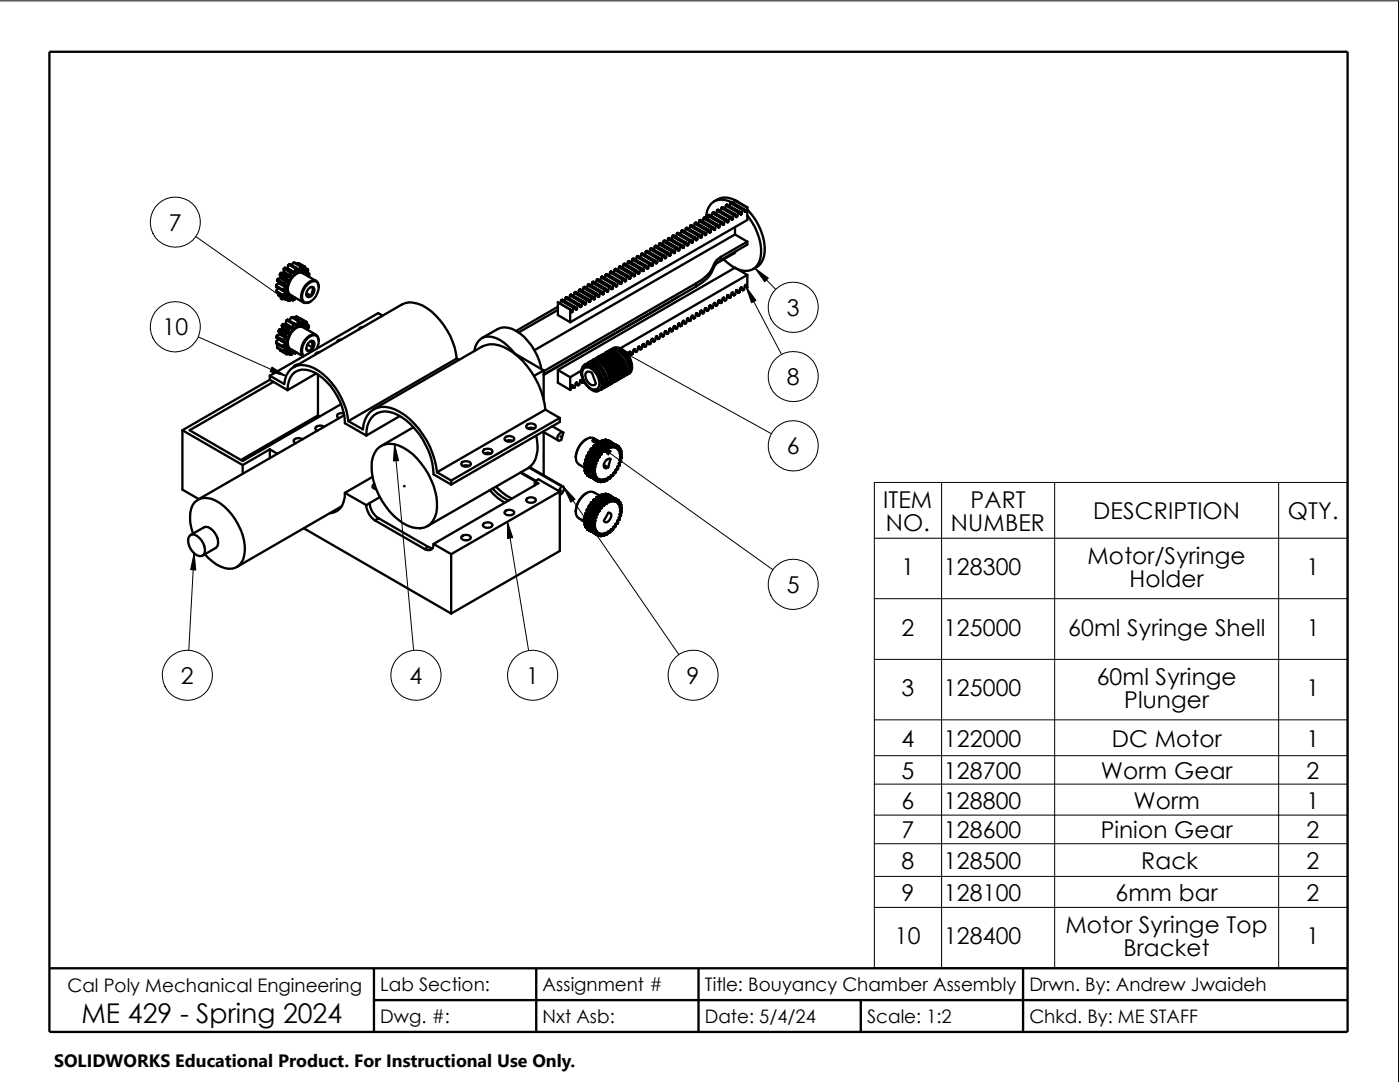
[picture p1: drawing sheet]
<svg xmlns="http://www.w3.org/2000/svg" width="279mm" height="216mm" viewBox="0 0 279 216" stroke-linecap="round" stroke-linejoin="round" font-family="sans-serif">
<defs><g id="words">
<text font-size="5.4" x="16.3" y="204">ME 429 - Spring 2024</text>
<g font-size="4.6">
<text x="33.7" y="46.1">7</text>
<text x="157" y="63">3</text>
<text x="32.4" y="66.9">10</text>
<text x="157" y="76.9">8</text>
<text x="157" y="90.7">6</text>
<text x="176.3" y="101.3">ITEM</text>
<text x="193.7" y="101.3">PART</text>
<text x="176.8" y="105.9">NO.</text>
<text x="189.8" y="105.9">NUMBER</text>
<text x="218.2" y="103.6">DESCRIPTION</text>
<text x="257" y="103.6">QTY.</text>
<text x="217" y="112.5">Motor/Syringe</text>
<text x="157" y="118.3">5</text>
<text x="179.9" y="114.8">1</text>
<text x="188.4" y="114.8">128300</text>
<text x="225.4" y="117.1">Holder</text>
<text x="260.7" y="114.8">1</text>
<text x="179.9" y="126.8">2</text>
<text x="188.4" y="126.8">125000</text>
<text x="213.2" y="126.8">60ml Syringe Shell</text>
<text x="260.8" y="126.8">1</text>
<text x="36.1" y="136.5">2</text>
<text x="81.7" y="136.5">4</text>
<text x="105" y="136.5">1</text>
<text x="137" y="136.5">9</text>
<text x="218.9" y="136.7">60ml Syringe</text>
<text x="179.9" y="138.9">3</text>
<text x="188.4" y="138.9">125000</text>
<text x="224.4" y="141.2">Plunger</text>
<text x="260.7" y="138.9">1</text>
<text x="179.9" y="149">4</text>
<text x="188.4" y="149">122000</text>
<text x="221.9" y="149">DC Motor</text>
<text x="260.7" y="149">1</text>
<text x="179.9" y="155.4">5</text>
<text x="188.4" y="155.4">128700</text>
<text x="219.7" y="155.4">Worm Gear</text>
<text x="260.8" y="155.4">2</text>
<text x="179.9" y="161.3">6</text>
<text x="188.4" y="161.3">128800</text>
<text x="226.2" y="161.3">Worm</text>
<text x="260.8" y="161.3">1</text>
<text x="179.9" y="167.3">7</text>
<text x="188.4" y="167.3">128600</text>
<text x="219.7" y="167.3">Pinion Gear</text>
<text x="260.8" y="167.3">2</text>
<text x="179.9" y="173.4">8</text>
<text x="188.4" y="173.4">128500</text>
<text x="227.8" y="173.4">Rack</text>
<text x="260.8" y="173.4">2</text>
<text x="179.9" y="179.7">9</text>
<text x="188.4" y="179.7">128100</text>
<text x="222.7" y="179.7">6mm bar</text>
<text x="260.8" y="179.7">2</text>
<text x="178.6" y="188.4">10</text>
<text x="188.4" y="188.4">128400</text>
<text x="212.6" y="186.2">Motor Syringe Top</text>
<text x="224.2" y="190.7">Bracket</text>
<text x="260.7" y="188.4">1</text>
</g>
<g font-size="3.7">
<text x="13.5" y="197.9">Cal Poly Mechanical Engineering</text>
<text x="75.9" y="197.8">Lab Section:</text>
<text x="108.3" y="197.8">Assignment #</text>
<text x="140.7" y="197.8">Title: Bouyancy Chamber Assembly</text>
<text x="205.4" y="197.8">Drwn. By: Andrew Jwaideh</text>
<text x="75.9" y="204.2">Dwg. #:</text>
<text x="108.3" y="204.2">Nxt Asb:</text>
<text x="140.7" y="204.2">Date: 5/4/24</text>
<text x="173.1" y="204.2">Scale: 1:2</text>
<text x="205.5" y="204.2">Chkd. By: ME STAFF</text>
</g>
<text font-size="3.6" x="10.8" y="213">SOLIDWORKS Educational Product. For Instructional Use Only.</text>
</g></defs>
<g fill="none" stroke="#000" stroke-width=".2">
<path d="M-.1 .2h279.2v215.7M39.1 47.2l17.2 12.2M148.9 57.2l7.1 13.5M150.7 53.5l4.1 4.2M39.6 67.2l17.5 7.9M122.8 69.3l31.1 17.2M78.7 88.6l3.8 41.2M80.6 97h.3M80.6 96.9l.3 .3M80.7 96.9v.3M80.8 96.9l-.3 .3M111.8 97.9h.3"/>
<path d="M111.8 97.7l.3 .3M111.8 87.1h.3M111.8 87l.3 .2M111.9 87v.2M111.9 97.7v.3M112 97.7l-.3 .3M112 87l-.3 .2M112.5 97.2l23 33.4M119 88.5l35.2 25.2M174.5 96.3h94.4v96.8h-94.4zM187.9 96.3v96.8M210.5 96.3v96.8"/>
<path d="M255.2 96.3v96.8M38.7 110.4l-1 19.4M101.3 104.1l4.2 25.7M174.5 107.4h94.4M174.5 119.5h94.4M174.5 131.6h94.4M174.5 143.6h94.4M174.5 150.8h94.4M174.5 156.5h94.4M174.5 162.6h94.4M174.5 168.4h94.4M174.5 174.9h94.4"/>
<path d="M174.5 181.1h94.4"/>
<circle cx="35" cy="44.3" r="5"/>
<circle cx="35" cy="65.2" r="5"/>
<circle cx="158.3" cy="61.3" r="5"/>
<circle cx="158.3" cy="75.1" r="5"/>
<circle cx="158.3" cy="89" r="5"/>
<circle cx="158.3" cy="116.6" r="5"/>
<circle cx="37.4" cy="134.8" r="5"/>
<circle cx="83" cy="134.7" r="5"/>
<circle cx="106.3" cy="134.8" r="5"/>
<circle cx="138.3" cy="134.7" r="5"/>
</g>
<g fill="none" stroke="#000" stroke-width=".47">
<path d="M9.9 10.3h259v195.6h-259zM146.6 39.9a3.7 3.7 0 0 0-4.1 .3M55.1 57l1.2 .7M55.1 56.9v.1M55.1 57.3l1.2 .7M55.1 57v.3M55.1 56.9v.4M55.2 58.1v.2l1.3 .7M55.2 58.1l1.2 .7M55.3 56l1.5 .9M55.3 56l1.3 .7M55.3 56h.1"/>
<path d="M55.4 55.7l-.1 .3M55.4 55.8l1.2 .7M55.4 55.7v.1M55.4 55.8l-.1 .2M55.5 57.5l-.3 .5v.1M55.6 58.9l.1 .1M55.6 56.5l1.4 .8M55.6 58.9l1.3 .8M55.6 56.5l-.5 .4M55.6 58.5v.4M55.7 56.3l-.1 .2M55.7 56.3l1.4 .8"/>
<path d="M55.7 56.3h.1M55.8 54.8l.2 .4M55.9 54.7l1.2 .8M55.9 54.7l-.1 .1M55.9 55.5l1.4 .8M55.9 55.5l-.5 .2M56 54.5l1.3 .7M56 55.2l1.5 .8M56 54.4v.1M56 55.3v.1M56 55.3l1.5 .8M56 55.4l1.4 .8"/>
<path d="M56 54.4l-.2 .4M56 55.4l-.1 .1M56 54.5l-.1 .2M56 54.4l.4 .1M56 55.2v.1M56.3 57.7v.3M56.3 58h.2M56.4 54.5l1.5 .8M56.4 58.8l.1 .2M56.5 59l.2 .1M56.6 57.7l-.1 .3M56.6 56.7l.1 .2"/>
<path d="M56.6 57.7h-.3M56.6 54.4l-.2 .1M56.6 54.4l1.4 .9M56.6 54.4l1.4 .8M56.6 54.4h.1M56.6 58.8h-.2M56.6 58.8l.1 .3M56.6 53.7l.1 .5M56.6 56.5v.2M56.6 58l.4 .3M56.6 56.5h.3M56.7 54.2l-.1 .2"/>
<path d="M56.7 54.2l1.4 .9M56.7 56.9l.4 .2M56.7 53.6l-.1 .1M56.7 53.6l1.2 .8M56.9 56.5l-.2 .4M56.9 53.5l-.3 .2M56.9 53.5l1.4 .8M56.9 53.5l1.2 .7M56.9 53.5l-.2 .1M56.9 58h.2M56.9 59.7h.2M57 59.6h-.2l.1 .1"/>
<path d="M57 58h.1M57 58.3l-.4 .5M57 58h-.5M57 59.6l.2 .1M57 57.3l-.4 .4M57.1 58.8l.2 .1M57.1 58h.1M57.1 59.7l.4 .3M57.1 58l-.1 .3M57.1 55.5l.1 .1M57.1 57.2l-.1 .1M57.1 57.1h.1"/>
<path d="M57.2 58.7l.1 .1M57.2 55.6l.3 .4M57.2 58.7h.1M57.3 58.7v.1M57.3 55.2l.1 .1M57.3 58.7l-.6 .4M57.3 58.8v.1M57.3 58.9l-.3 .7M57.3 55.2l-.2 .3M57.3 56.3l-.4 .2M57.4 53.5l-.1 .2M57.4 53.5l1.4 .9"/>
<path d="M57.4 56.2l-.1 .1M57.4 55.3l-.2 .3M57.4 55.3h.5M57.5 56v.1M57.5 56.1l-.1 .1M57.5 52.9l-.1 .6M57.6 59.2l.2 .1M57.7 52.8l-.2 .1M57.7 52.8l1.2 .8M57.7 59.9l-.2 .1M57.7 59.9l.2 .1M57.7 52.8l.2-.1 1.2 .7"/>
<path d="M57.7 59.2h.1M57.7 59.2l.1 .1M57.7 59.2l-.5 .5M57.8 52.7l-.1 .1M57.8 59.3l-.1 .6M57.9 60h-.4M57.9 54.4l.1 .1M58 55.3h-.1M58 54.5l.1 .6M58 55.2v.1M58.1 55.1l-.1 .1M58.1 59.7l.4 .2"/>
<path d="M58.1 54.2l.2 .1M58.1 54.2l-.2 .2M58.3 54.3l-.3 .2M58.3 54.3l.4 .2M58.3 59.3l.2 .1M58.4 54.3l.3 .2M58.5 59.4v.5M58.5 59.4l-.2-.1-.4 .7M58.5 54.4l.2 .1M58.5 59.9h.1M58.6 52.4l1.5 .7M58.6 52.4l-.3 .6"/>
<path d="M58.6 52.4l1.3 .7M58.7 54.5h.1M58.8 59.8l-.3 .1M58.8 54.4l-.1 .1M58.9 53.6v.1M58.9 53.7l-.1 .7M58.9 59.4l-.1 .4M59.1 53.4l-.2 .2M59.1 53.4l.1 .2M59.2 53.6l-.3 .1M59.2 53.6l.2 .4M59.3 53.8l.3 .1"/>
<path d="M59.4 54v.1M59.4 54.1h.1M59.4 54l.1 .1M59.5 54.1h-.1M59.5 52.5l1.4 .8M59.5 52.5l-.3 .1M59.5 52.5l1.2 .7M59.6 53.9l-.1 .2M59.9 53.1v.2M59.9 53.3l-.3 .6M59.9 53.3h.3M60.1 53.1l.1 .2"/>
<path d="M60.1 53.1h-.2M60.1 54h.1M60.1 53.8l.2 .1M60.1 53.9l.1 .1M60.2 53.3v.7M60.3 53.9l-.1 .1M60.7 53.3l.3 .2M60.7 53.3l-.4 .6M60.7 54.1l.2 .1M60.7 54.1v.1h.2M60.7 53.2v.1M60.7 53.2l.2 .1"/>
<path d="M60.8 54.7l-.3-.3a1.33 1.33 0 0 0-1.7 .3 3.9 3.9 0 0 0-1.4 3.8l.3 .3 .6 .2M60.9 53.3l.1 .2M61 53.5l-.3 .6M61 53.5l.4 .2M61 54.8l.2 .1M61.1 54.8l.1 .1M61.1 54.8h.1M61.1 58.7l.3 .5 .6-.2M61.2 58.5l.8 .5M61.3 54.4l.4 .2M61.3 53.8l-.4 .4M61.3 53.8l.2 .3"/>
<path d="M61.4 53.7l-.1 .1M61.4 53.7l.1 .4M61.4 56.7a1.39 1.39 0 0 1 2-.3 3 3 0 0 1-1.2 3.6 1.12 1.12 0 0 1-1.4 .3 1.12 1.12 0 0 1-.5-1.4 3.8 3.8 0 0 1 1.1-2.2zM61.5 54.1l-.4 .7M61.6 57.6l.3-.2 .6-.1a1.32 1.32 0 0 1-1.1 2 1.11 1.11 0 0 1 .2-1.7zM61.7 54.7l-.5 .2M61.7 55l-.1 .2M61.7 54.6v.1M61.7 54.7v.3M61.7 54.6v.4M61.9 57.4h.6M62 59h.1"/>
<path d="M62.4 57.3l.1 .1M62.5 57.4h.1M62.5 57.4a1.23 1.23 0 0 1-.4 1.6M62.5 57.4l-.4 1.6M63.1 56l-2.6-1.5a1.41 1.41 0 0 0-1.9 .6 3.5 3.5 0 0 0-1 3.3l.4 .4 2.6 1.6M63.6 57.3a1.12 1.12 0 0 0-.5-1.2 1.12 1.12 0 0 0-1.3 .1 3.6 3.6 0 0 0-1.6 3.7 1.19 1.19 0 0 0 1.7 .3M112 60l-.2 .6M112 60l2.4 1.4M112.1 59.9l-.1 .1M112.1 59.9l2.5 1.4M112.2 59.8l2.5 1.5M112.2 59.8l-.1 .1"/>
<path d="M112.2 59.8l2.4 1.5M112.9 59.5l-.2 .6M112.9 59.5l2.4 1.4M112.9 59.4l2.5 1.4M112.9 59.4v.1M113.1 59.3l2.5 1.4M113.1 59.3l-.2 .1M113.1 59.3l2.4 1.4M113.7 59l-.1 .6M113.7 59l2.5 1.4M113.8 58.8l2.5 1.5M113.8 58.8l-.1 .2"/>
<path d="M114 58.8l2.5 1.4M114 58.8l2.4 1.4M114 58.8h-.2M114.6 58.5l2.5 1.4M114.6 58.5l-.1 .6M114.7 58.3l2.5 1.5M114.7 58.3l-.1 .2M114.9 58.3l2.5 1.4M114.9 58.3l2.4 1.4M114.9 58.3h-.2M115.5 58l2.5 1.4M115.5 58l-.1 .5"/>
<path d="M115.6 57.8l2.5 1.5M115.6 57.8l-.1 .2M115.7 57.8l2.6 1.4M115.7 57.8l2.5 1.4M115.7 57.8h-.1M116.4 57.4l2.5 1.5M116.4 57.4l-.2 .6M116.5 57.3l-.1 .1M116.5 57.3l2.5 1.5M116.6 57.3l2.6 1.4M116.6 57.3l2.5 1.4M116.6 57.3h-.1"/>
<path d="M117.1 59.9l-.2 .7M117.2 59.8l-.1 .1M117.3 59.7l-.1 .1M117.3 56.9l2.5 1.4M117.3 56.9l-.2 .6M117.3 59.7l.4 .5M117.4 56.8l2.4 1.5M117.4 56.8l-.1 .1M117.4 59.9l.4 .2M117.5 56.7l2.6 1.5M117.5 56.7l2.5 1.5M117.5 56.7l-.1 .1"/>
<path d="M118 59.4l-.2 .7M118.1 59.3l-.1 .1M118.2 59.2l.2 .5M118.2 59.2l-.1 .1M118.2 56.4l2.4 1.4M118.2 56.4l-.2 .6M118.3 56.3l-.1 .1M118.3 56.3l2.4 1.4M118.3 59.4l.4 .2M118.4 56.2l2.5 1.5M118.4 56.2l-.1 .1M118.4 59.6l.2 .1"/>
<path d="M118.4 59.7h.2M118.6 59.7h.1M118.7 59.6l-.1 .1M118.9 58.9l-.2 .7M119 58.8l-.1 .1M119.1 58.7l.4 .5M119.1 58.7l-.1 .1M119.1 55.9l2.4 1.4M119.1 55.9l-.2 .6M119.2 55.8l-.1 .1M119.2 55.8l2.4 1.4M119.2 58.8l.4 .3"/>
<path d="M119.3 55.7l2.5 1.4M119.3 55.7l-.1 .1M119.3 59.1l.2 .1M119.5 59.2h.1M119.6 59.1l-.1 .1M119.8 58.3l-.2 .8M119.8 58.3h.1M120 58.2l-.2 .1M120 55.4l2.4 1.4M120 55.4l-.2 .6M120 58.2l.4 .5M120.1 55.2l-.1 .2"/>
<path d="M120.1 55.2l2.4 1.5M120.1 58.3l.4 .2M120.1 55.2l2.6 1.4M120.1 55.2l2.5 1.4M120.1 55.2h.1M120.2 58.5l.2 .2M120.2 58.6l.2 .1M120.4 58.7h.1M120.5 58.5l-.1 .2M120.6 57.8l-.1 .7M120.7 57.7l-.1 .1M120.9 57.7h-.2"/>
<path d="M120.9 54.9l2.4 1.4M120.9 54.9l-.2 .6M120.9 57.7h.1M120.9 57.7l.2 .5h.1M120.9 54.7v.2M120.9 54.7l2.5 1.5M121 57.8l.4 .2M121 54.7l2.6 1.4M121 54.7l2.5 1.4M121 54.7h-.1M121.1 58l.2 .2M121.1 58.1l.1 .1"/>
<path d="M121.2 58.2h.1M121.4 58l-.1 .2M121.5 57.3l-.1 .7M121.6 57.2l-.1 .1M121.8 57.1l-.2 .1M121.8 54.4l2.4 1.4M121.8 54.4l-.2 .5M121.8 57.2h.1M121.8 57.1l.2 .6h.1M121.8 54.2l2.5 1.5M121.8 54.2v.2M121.9 57.3l.4 .2"/>
<path d="M121.9 54.2l2.6 1.4M121.9 54.2l2.5 1.4M121.9 54.2h-.1M122 57.5l.2 .2M122 57.6l.1 .1M122.1 57.7h.1M122.3 57.5l-.1 .2M122.4 56.8l-.1 .7M122.5 56.7l-.1 .1M122.6 56.6l-.1 .1M122.6 53.8l2.5 1.5M122.6 53.8l-.1 .6"/>
<path d="M122.6 56.6h.1M122.7 56.6l.2 .5M122.7 53.7l2.5 1.5M122.7 53.7l-.1 .1M122.8 56.8l.3 .2M122.8 53.7l2.5 1.4M122.8 53.7h-.1M122.9 57l.2 .1M122.9 57.1h.1M122.9 57.2h.1M123.1 57.1h-.1M123.1 57v.1"/>
<path d="M123.3 56.3l-.2 .7M123.4 56.2l-.1 .1M123.5 56.1l-.1 .1M123.5 53.3l2.5 1.5M123.5 53.3l-.1 .6M123.5 56.1l.3 .5h.1M123.6 53.2l2.5 1.5M123.6 53.2l-.1 .1M123.7 56.3l.3 .2M123.7 53.2l2.5 1.4M123.7 53.2h-.1M123.7 56.5l.3 .1"/>
<path d="M123.8 56.6h.1M124 56.6h-.1M124 56.5v.1M124.2 55.8l-.2 .7M124.3 55.7l-.1 .1M124.4 55.6l.3 .5M124.4 55.6l-.1 .1M124.4 52.8l2.5 1.5M124.4 52.8l-.2 .6M124.5 52.7l-.1 .1M124.5 52.7l2.5 1.4M124.5 55.8l.4 .2"/>
<path d="M124.6 52.6l2.5 1.5M124.6 52.6l-.1 .1M124.6 56l.2 .1M124.7 56.1h.1M124.8 56.1h.1M124.9 56l-.1 .1M125.1 55.3l-.2 .7M125.2 55.2l-.1 .1M125.3 55.1l.3 .5M125.3 55.1l-.1 .1M125.3 52.3l2.5 1.4M125.3 52.3l-.2 .6"/>
<path d="M125.4 52.2l-.1 .1M125.4 52.2l2.4 1.4M125.4 55.2l.4 .3M125.5 52.1l2.5 1.5M125.5 52.1l-.1 .1M125.5 55.5l.2 .1M125.6 55.5v.1M125.7 55.6h-.1M125.8 55.5l-.1 .1M126 54.8l-.2 .7M126.1 54.7l-.1 .1M126.2 54.6l.3 .5"/>
<path d="M126.2 54.6l-.1 .1M126.2 51.8l2.5 1.4M126.2 51.8l-.2 .6M126.3 51.7l-.1 .1M126.3 51.7l2.4 1.4M126.3 54.7l.4 .2M126.4 51.6l2.5 1.4M126.4 51.6l-.1 .1M126.4 54.9l.2 .2M126.4 55l.1 .1M126.6 55.1h-.1M126.7 54.9l-.1 .2"/>
<path d="M126.9 54.3l-.2 .6M127 54.1l-.1 .2M127.1 54.1h-.1M127.1 51.3l2.4 1.4M127.1 51.3l-.2 .6M127.1 54.1l.3 .5M127.2 51.2l2.4 1.4M127.2 51.2l-.1 .1M127.2 54.2l.4 .2M127.3 51.1l2.5 1.4M127.3 51.1l-.1 .1M127.3 54.4l.2 .2"/>
<path d="M127.3 54.5l.1 .1M127.5 54.6h-.1M127.6 54.4l-.1 .2M127.8 53.7l-.2 .7M127.8 53.6v.1M128 53.6h-.2M128 50.8l2.4 1.4M128 50.8l-.2 .6M128 53.6l.3 .5M128.1 50.6l-.1 .2M128.1 50.6l2.4 1.5M128.1 53.7l.4 .2"/>
<path d="M128.1 50.6l2.6 1.4M128.1 50.6l2.5 1.4M128.1 50.6h.1M128.2 53.9l.2 .2M128.2 54l.1 .1M128.3 54.1h.1M128.5 53.9l-.1 .2M128.7 53.2l-.2 .7M128.7 53.1v.1M128.9 53h.1M128.9 53l-.2 .1M128.9 50.2l2.4 1.5"/>
<path d="M128.9 50.2l-.2 .6M128.9 53l.3 .6M128.9 50.1v.1M128.9 50.1l2.5 1.5M129 53.2l.4 .2M129 50.1l2.6 1.4M129 50.1l2.5 1.4M129 50.1h-.1M129.1 53.4l.2 .2M129.1 53.5l.1 .1M129.2 53.6h.1M129.4 53.4l-.1 .2"/>
<path d="M129.5 52.7l-.1 .7M129.6 52.6l-.1 .1M129.8 52.5l-.2 .1M129.8 49.7l2.4 1.5M129.8 49.7l-.2 .6M129.8 52.5l.3 .5M129.8 49.6l2.5 1.5M129.8 49.6v.1M129.9 52.7l.4 .2M129.9 49.6l2.6 1.4M129.9 49.6l2.5 1.4M129.9 49.6h-.1"/>
<path d="M130 52.9l.2 .1M130 53h.1M130.1 53h.1M130.3 52.9l-.1 .1M130.4 52.2l-.1 .7M130.5 52.1l-.1 .1M130.6 52l.4 .5M130.6 52l-.1 .1M130.6 49.2l2.5 1.5M130.6 49.2l-.1 .6M130.7 49.1l2.5 1.4M130.7 49.1l-.1 .1"/>
<path d="M130.8 52.2l.3 .2M130.8 49.1l2.5 1.4M130.8 49.1h-.1M130.9 52.4l.2 .1M130.9 52.5h.1M131.1 52.5h-.1M131.1 52.4v.1M131.3 51.7l-.2 .7M131.4 51.6l-.1 .1M131.5 51.5l-.1 .1M131.5 48.7l2.5 1.5M131.5 48.7l-.1 .6"/>
<path d="M131.5 51.5l.4 .5M131.6 48.6l2.5 1.4M131.6 48.6l-.1 .1M131.7 51.6l.3 .3M131.7 48.6l2.5 1.4M131.7 48.6h-.1M131.7 51.9l.3 .1M131.8 52h.1M132 52h-.1M132 51.9v.1M132.2 51.2l-.2 .7M132.3 51.1l-.1 .1"/>
<path d="M132.4 51l.4 .5M132.4 51l-.1 .1M132.4 48.2l2.5 1.5M132.4 48.2l-.2 .6M132.5 48.1l-.1 .1M132.5 48.1l2.5 1.4M132.5 51.1l.4 .3M132.6 48l2.5 1.4M132.6 48l-.1 .1M132.6 51.4l.2 .1M132.7 51.4l.1 .1M132.8 51.5h.1"/>
<path d="M132.9 51.4l-.1 .1M133.1 50.7l-.2 .7M133.2 50.5l-.1 .2M133.3 50.5l.3 .5M133.3 50.5h-.1M133.3 47.7l2.5 1.4M133.3 47.7l-.2 .6M133.4 47.6l-.1 .1M133.4 47.6l2.4 1.4M133.4 50.6l.4 .2M133.5 47.5l2.5 1.4M133.5 47.5l-.1 .1"/>
<path d="M133.5 50.8l.2 .2M133.6 50.9v.1M133.7 51h-.1M133.8 50.8l-.1 .2M134 50.2l-.2 .6M134.1 50l-.1 .2M134.2 50l.3 .5M134.2 50h-.1M134.2 47.2l2.5 1.4M134.2 47.2l-.2 .6M134.3 47.1l-.1 .1M134.3 47.1l2.4 1.4"/>
<path d="M134.3 50.1l.4 .2M134.4 47l2.5 1.4M134.4 47l-.1 .1M134.4 50.3l.2 .2M134.5 50.5h.1M134.5 50.4v.1M134.6 50.5h-.1M134.7 50.3l-.1 .2M134.9 49.7l-.2 .6M135 49.5l-.1 .2M135.1 49.4l-.1 .1M135.1 46.7l2.4 1.4"/>
<path d="M135.1 46.7l-.2 .5M135.1 49.4l.3 .6M135.2 46.5l-.1 .2M135.2 46.5l2.4 1.5M135.2 49.6l.4 .2M135.3 46.5l2.5 1.4M135.3 46.5h-.1M135.3 49.8l.2 .2M135.3 49.9l.1 .1M135.4 59.2l-26.9 15.6M135.5 50h-.1M135.6 49.8l-.1 .2"/>
<path d="M135.8 49.1l-.2 .7M135.8 49v.1M136 48.9l-.2 .1M136 46.1l2.4 1.5M136 46.1l-.2 .6M136 48.9l.3 .5M136.1 46l-.1 .1M136.1 46l2.4 1.5M136.1 49.1l.4 .2M136.1 46l2.6 1.4M136.1 46l2.5 1.4M136.1 46h.1"/>
<path d="M136.2 49.3l.2 .1M136.2 49.4h.1M136.3 49.4h.1M136.5 49.3l-.1 .1M136.7 48.6l-.2 .7M136.7 48.5v.1M136.9 48.4l.3 .5M136.9 48.4l-.2 .1M136.9 45.6l2.4 1.5M136.9 45.6l-.2 .6M136.9 45.5v.1M136.9 45.5l2.5 1.4"/>
<path d="M137 48.6l.4 .2M137 45.5l2.6 1.4M137 45.5l2.5 1.4M137 45.5h-.1M137.1 48.8l.2 .1M137.1 48.9h.1M137.2 48.9h.1M137.4 48.8l-.1 .1M137.5 48.1l-.1 .7M137.6 48l-.1 .1M137.8 47.9l-.2 .1M137.8 45.1l2.4 1.5"/>
<path d="M137.8 45.1l-.2 .6M137.8 47.9l.3 .5M137.8 45l2.5 1.4M137.8 45v.1M137.9 48.1l.4 .2M137.9 45l2.6 1.4M137.9 45l2.5 1.4M137.9 45h-.1M138 48.3l.2 .1M138 48.4h.1M138.2 48.4h-.1M138.3 48.3l-.1 .1"/>
<path d="M138.4 47.6l-.1 .7M138.5 47.5l-.1 .1M138.6 47.4h.1M138.6 47.4l-.1 .1M138.6 44.6l2.5 1.5M138.6 44.6l-.1 .6M138.7 44.5l-.1 .1M138.7 47.4l.2 .5M138.7 44.5l2.5 1.4M138.8 47.5l.3 .3M138.8 44.4l2.6 1.4M138.8 44.4l2.5 1.4"/>
<path d="M138.8 44.4l-.1 .1M138.9 47.8l.2 .1M138.9 47.9h.1M138.9 56.6l-30.4 17.5M138.9 56.6v.6M138.9 57.2l-30.4 17.5M139.1 47.9h-.1M139.1 47.8v.1M139.3 47.1l-.2 .7M139.4 46.9l-.1 .2M139.5 46.9h-.1M139.5 44.1l2.5 1.5"/>
<path d="M139.5 44.1l-.1 .6M139.5 46.9l.3 .5M139.6 44l2.5 1.4M139.6 44l-.1 .1M139.7 47l.3 .2M139.7 43.9l2.5 1.4M139.7 43.9l-.1 .1M139.7 47.3l.3 .1M139.8 47.4h.1M140 47.4h-.1M140 47.2v.2M140.2 46.6l-.2 .6"/>
<path d="M140.3 46.4l-.1 .2M140.4 46.4l.4 .5M140.4 46.4h-.1M140.4 43.6l2.5 1.4M140.4 43.6l-.1 .6M140.5 43.5l-.1 .1M140.5 43.5l2.5 1.4M140.5 46.5l.4 .2M140.6 43.4l2.5 1.4M140.6 43.4l-.1 .1M140.6 46.8l.2 .1M140.7 46.8l.1 .1"/>
<path d="M140.8 46.9h.1M140.9 46.7l-.1 .2M141.1 46.1l-.2 .6M141.2 45.9l-.1 .2M141.3 45.8l-.1 .1M141.3 43.1l2.5 1.4M141.3 43.1l-.2 .6M141.3 45.8l.3 .6M141.4 43l2.4 1.4M141.4 43l-.1 .1M141.4 46l.4 .2M141.5 42.9l2.5 1.4"/>
<path d="M141.5 42.9l-.1 .1M141.5 46.2l.2 .2M141.6 46.3v.1M141.7 46.4h-.1M141.8 46.2l-.1 .2M142 45.6l-.2 .6M142.1 45.4l-.1 .2M142.2 45.3l-.1 .1M142.2 42.5l2.5 1.5M142.2 42.5l-.2 .6M142.2 45.3l.3 .6M142.3 42.5l2.4 1.4"/>
<path d="M142.3 42.5h-.1M142.3 45.5l.4 .2M142.4 42.4l2.5 1.4M142.4 42.4l-.1 .1M142.4 45.7l.2 .1M142.5 45.8v.1M142.6 45.8l-.1 .1M142.7 45.7l-.1 .1M142.9 45l-.2 .7M143 44.9l-.1 .1M143.1 44.8l-.1 .1M143.1 42l2.4 1.5"/>
<path d="M143.1 42l-.2 .6M143.1 44.8l.3 .5M143.2 41.9l2.4 1.4M143.2 41.9l-.1 .1M143.2 45l.4 .2M143.3 41.9l2.5 1.4M143.3 41.9h-.1M143.3 45.2l.2 .1M143.3 45.3h.1M143.4 45.3h.1M143.5 59.9h.1M143.5 59.9l-.2 .2-.2 .8-.2 .1"/>
<path d="M143.6 59.9l.2 .6M143.6 45.2l-.1 .1M143.8 44.5l-.2 .7M143.8 51.3v.6M143.8 44.4v.1M143.8 51.3a4.2 4.2 0 0 0-1.8 2.5 7.8 7.8 0 0 1-3.1 2.8M143.8 51.9a4.3 4.3 0 0 0-1.8 2.5 7.4 7.4 0 0 1-3.1 2.8M144 44.3l-.2 .1M144 41.5l2.4 1.5M144 41.5l-.2 .6M144 44.3h.1M144.1 44.3l.2 .5"/>
<path d="M144.1 41.4l2.4 1.4M144.1 41.4l-.1 .1M144.1 44.5l.4 .2M144.1 41.4l2.6 1.4M144.1 41.4l2.5 1.4M144.1 41.4h.1M144.2 44.7l.2 .1M144.2 44.8h.1M144.3 44.8h.1M144.4 59.4h.1M144.5 59.4l-.3 .2-.2 .8-.2 .1M144.5 44.7l-.1 .1"/>
<path d="M144.5 59.4l.2 .5M144.7 59.9l-.5-.2 .5 .2M144.7 44l-.2 .7M144.7 43.9v.1M144.9 43.8l.2 .5M144.9 43.8l-.2 .1M144.9 41l2.4 1.5M144.9 41l-.2 .6M144.9 40.9v.1M144.9 40.9l2.5 1.4M145 44l.4 .2M145 40.9l2.6 1.3"/>
<path d="M145 40.9l2.5 1.4M145 40.9h-.1M145.1 44.2l.2 .1M145.1 59.2l.5 .2M145.1 44.3h.1M145.1 59.1l.4 .3M145.2 44.3h.1M145.3 58.9h.1M145.4 44.2l-.1 .1M145.4 58.9l.1 .5M145.4 58.9l-.3 .1-.2 .8-.2 .1M145.5 43.5l-.1 .7"/>
<path d="M145.6 43.3l-.1 .2M145.8 43.3h-.2M145.8 40.5l2.4 1.5M145.8 40.5l-.2 .6M145.8 43.3l.3 .5M145.8 40.4l2.5 1.4M145.8 40.4v.1M145.9 43.4l.4 .2M145.9 40.3a3.1 3.1 0 0 0-4.9 2.5l-.1 .7M145.9 40.3l2.6 1.4M145.9 40.3l2.5 1.4M145.9 40.3l-.1 .1"/>
<path d="M146 58.7l.5 .2M146 43.7l.2 .1M146 43.8h.1M146 58.6l.4 .3M146.2 58.4h.1M146.2 58.4l-.2 .1-.2 .9h-.3M146.2 43.8h-.1M146.3 43.6l-.1 .2M146.3 58.4l.1 .5M146.4 43l-.1 .6M146.5 42.8l-.1 .2M146.6 42.8l.4 .5"/>
<path d="M146.6 42.8h-.1M146.6 40l2.5 1.4M146.6 40l-.1 .6M146.7 46.8l-40.1 23.1M146.7 45.3v1.5M146.7 50.2v.3l-3.7 2.1M146.7 46.8l2.4 1.4M146.8 42.9l.4 .2M146.9 58.1l.5 .3M146.9 43.2l.2 .1M146.9 43.3h.1M146.9 58.1l.4 .3"/>
<path d="M147 40.1l.2 .1M147.1 57.9h.1M147.1 57.9l-.2 .1-.2 .8-.3 .1M147.1 43.3h-.1M147.2 57.9l.1 .5M147.2 43.1l-.1 .2M147.3 58.4h.1M147.3 42.5l-.1 .6M147.4 42.3l-.1 .2M147.5 42.3h-.1M147.5 42.3l.4 .5M147.7 42.4l.3 .2"/>
<path d="M147.7 57.6l.6 .3M147.7 42.7l.3 .1M147.8 42.7l.1 .1M147.8 57.6l.4 .3M148 57.4l-.2 .1-.2 .8-.2 .1M148 57.4h.1M148 42.8h-.1M148 57.4l.2 .5M148 42.6v.2M148.2 42l-.2 .6M148.3 41.8l-.1 .2M148.4 41.7l-.1 .1"/>
<path d="M148.4 41.7l.1 .1M148.5 41.8l.3 .5M148.5 41.9l.4 .2M148.6 57.1l.5 .3M148.6 42.1l.2 .1M148.7 42.2l.1 .1M148.7 57.1l.4 .3M148.8 56.9l-.1 .1-.2 .7-.3 .2M148.8 56.9h.1M148.8 42.2v.1M148.9 42.1l-.1 .1M148.9 56.9l.2 .5"/>
<path d="M149.1 57.4h.1M149.1 41.4l-.2 .7M149.1 41.4v2.5l-35.3 20.4M149.1 48.2v.6l-5.3 3.1M149.1 54.9v2.5M149.1 54.9l-25.3 14.6M149.1 54.9l-2.4-1.5-35.4 20.4M149.1 48.2l-5.3 3.1M149.1 41.4h.1M149.1 43a11.4 11.4 0 0 1 2.7 8.5 3.1 3.1 0 0 1-4.8 2.1l-1.6-1-1-.9M149.1 41.8a11.5 11.5 0 0 1 3.4 9.3 3.4 3.4 0 0 1-2.2 2.6M53.8 75l2.9 1.6a3.6 3.6 0 0 1 5.1-3.5 13.5 13.5 0 0 1 7.5 9.8l.2 1.1"/>
<path d="M53.8 75.8l3.6 2.1M53.8 75v.8M53.8 75.8l-17.4 10.1M54.6 76.2l-16.8 9.7 10.6 6.1 19.7-11.4M55.1 67.4l1.5 .8M55.1 68.3l1.2 .7M55.1 68.3v.2l1.2 .8M55.2 67.4h.1M55.2 67.4l1.2 .7M55.2 67v.4M55.2 67.1l1.3 .7M55.2 67v.1"/>
<path d="M55.2 67.1v.3M55.3 69.3l1.3 .7M55.3 69.3l1.3 .9M55.5 68.7l-.2 .6M55.5 67.7l1.5 .8M55.5 66.1l1.7 1.1M55.5 67.7l-.3 .4-.1 .2M55.6 67.6l-.1 .1M55.6 66.1l1.2 .7M55.6 66.1h-.1M55.7 65.9l1.2 .6M55.7 65.9l-.1 .2"/>
<path d="M55.8 65.7l-.1 .2M55.8 66.7l1.3 .8M55.8 65.7l-.3 .4M55.8 66.7l-.6 .3M55.8 69.7l.1 .2 1.2 .8M55.8 69.7h.1M55.9 66.4v.1M55.9 66.5l1.4 .9M55.9 66.6l1.4 .8M55.9 66.5v.1M55.9 66.6l-.1 .1M56.2 65.7l1.4 .8"/>
<path d="M56.2 65.7h-.4M56.2 64.9l.2 .5M56.3 64.9h-.1M56.3 64.9l1.2 .7M56.3 65.6l1.4 .9M56.3 65.6l-.1 .1M56.3 69v.3M56.3 65.6l1.4 .8M56.3 65.6h.1M56.3 69.3h.3M56.4 65.4l1.4 .8M56.4 65.4l-.1 .2"/>
<path d="M56.4 68.1l.2 .1M56.5 67.8l-.1 .3M56.5 64.6l-.3 .3M56.5 64.6l1.6 .9M56.5 64.7l1.2 .7M56.5 64.6v.1M56.5 64.7l-.2 .2M56.5 69h-.2M56.5 69l.1 .3M56.6 70v.2M56.6 68.2h.4l.1 .1M56.7 67.8h-.2"/>
<path d="M56.7 67.8l-.1 .4M56.7 69.9l.2 .2M56.7 69.9l-.1 .1M56.8 69.2l.3 .1M56.8 66.8l.2 .1M56.9 68.2l.2 .2M56.9 70.1l-.3 .1M56.9 64.8v.1M56.9 68.2l.2 .1M56.9 66.5l.2 .1M56.9 64.8l1.5 .8M56.9 66.5l-.1 .3"/>
<path d="M57 64.8l1.4 .8M57 64.8h-.1M57 66.9l.3 .3v.2M57 68.5l-.5 .5M57 69.1h.1M57 69.1l-.4 .2M57 69.1l.1 .1M57.1 69.3l-.4 .6M57.1 69.1v.1M57.1 68.3v.1M57.1 64.6l1.4 .8M57.1 68.4l-.1 .1"/>
<path d="M57.1 64.6l-.1 .2M57.1 64v.6M57.1 69.2v.1M57.1 66.6l-.1 .3M57.2 67.5l-.5 .3M57.2 63.9l-.1 .1M57.2 63.9l1.3 .7M57.2 70.6l-.1 .1M57.2 70.6l.2 .1M57.3 69.8l.2 .1M57.3 67.4h.1M57.3 67.4l-.1 .1"/>
<path d="M57.4 77.9a3.6 3.6 0 0 1 2.8-4.2 6.6 6.6 0 0 1 5 2.5 12.4 12.4 0 0 1 3.6 8.3l4.3 2.4M57.4 63.8l-.2 .1M57.4 63.8l-.3 .2M57.4 69.7l.1 .2M57.4 63.8l1.2 .7M57.4 63.8h.1M57.4 69.7l-.5 .4M57.4 70.7h-.3M57.4 69.7h.1M57.5 69.9l-.3 .7M57.5 65.6l.2 .2M57.5 70.6l.4 .2"/>
<path d="M57.6 66.5l-.5 .1M57.7 65.8l.1 .4M57.7 65.4h.2M57.7 65.4l-.2 .2M57.7 66.4v.1M57.7 66.5h-.1M57.8 66.2l-.1 .2M57.9 70.1h.2M57.9 65.4l-.2 .4M57.9 65.4l.5 .2M58 70.7l-.1 .1M58.1 70.1l-.1 .6"/>
<path d="M58.1 70.1l-.1-.1-.1 .1-.5 .6M58.2 63.3l-.2 .1-.2 .7M58.2 63.3l1.2 .8M58.2 63.3l.2-.1 1.2 .8M58.3 70.7h-.3M58.3 70.7l-.4 .1M58.4 65.6h.1M58.5 65.4l-.1 .2M58.5 64.6v.2M58.5 70.3l.4 .2M58.5 64.8v.6M58.6 64.5l-.1 .1"/>
<path d="M58.6 70l-.3 .7M58.6 64.5l.2 .1M58.7 64.5l.6 .4M58.8 64.6l-.3 .2M58.8 64.6l.2 .4M58.8 70.1l.1 .4M58.9 70.5h.1M59 64.9l.1 .1M59 65h.1M59.1 70.4l-.2 .1M59.1 65h.1M59.1 63.2l1.4 .7"/>
<path d="M59.1 63.2l-.3 .3M59.1 63.2l1.3 .7M59.2 70.3l-.3 .2M59.3 64.9l-.2 .1M59.4 64.1l.1 .1M59.5 64.2l-.2 .7M59.5 72.7a.95 .95 0 0 0-.9 .5M59.6 64l-.2 .1M59.6 64l.2 .1M59.8 64.5l.2 .1M59.8 64.7l.1 .1M59.8 64.1l-.3 .1"/>
<path d="M59.8 64.1v.6M59.8 63.5l1.3 .7M59.9 64.8h.1M60 64.6l-.1 .2M60.4 63.9h.1M60.4 64.1h.2M60.4 63.9v.2M60.4 64.1l-.4 .5M60.5 64.7l.2 .1M60.5 63.9l.1 .2M60.6 64.1l-.1 .8 .2-.1M60.8 65.5a1.5 1.5 0 0 0-2.5 .4 3.2 3.2 0 0 0-.8 3.5l.8 .4"/>
<path d="M60.9 65.2l.2 .1M61.1 64.3l-.4 .5M61.1 64.3l.2 .2M61.1 64.2v.1M61.1 64.2l.2 .3M61.2 64.7l.4 .2M61.3 64.5l-.4 .7 .2 .1M61.3 68.7l1.1 .6M61.5 68.5l.6-.5h.3a1.11 1.11 0 0 1-.3 1.8l-.6 .3-.2-.2a1.44 1.44 0 0 1 .2-1.4zM61.6 65v.3M61.6 65l-.5 .3M61.6 64.9v.1"/>
<path d="M61.6 64.9v.4M61.6 65.3l-.3 .5M62.2 68l.3 .1M62.2 68l-.3 .1M62.2 68v.1M62.2 68.1l.3 .1 .2 .3-.3 .9M62.2 68.1l.2 1.3M62.4 69.3l-.6 .6-.3 .1-.2-.2-.2-.3M62.4 69.3v.1M63.1 66.8l-2.6-1.5a2.31 2.31 0 0 0-2.6 1.6 2.1 2.1 0 0 0 .1 2.7l2.5 1.5a2.11 2.11 0 0 1 0-2.7 2.31 2.31 0 0 1 2.6-1.6 1.56 1.56 0 0 1 .5 1.3M63.1 74.5l-5.7 3.4M63.2 69.6a2.05 2.05 0 0 0-.1-2.6 2.25 2.25 0 0 0-2.4 1.5 2.11 2.11 0 0 0 0 2.5"/>
<path d="M63.5 74.8v8.1M63.8 70.2a.95 .95 0 0 0-.9 .5M68.2 67.7a.83 .83 0 0 0-.9 .5M72.5 65.2a.94 .94 0 0 0-.9 .5M76.4 63l-.9-.5-21.7 12.5M91.1 71.5l-21.6 12.5M91.1 71.5l.6 .3M91.1 71.5a14.5 14.5 0 0 0-6.8-10.5 4.2 4.2 0 0 0-4.1-.3l-21.6 12.6M94.7 70.1a2.97 2.97 0 0 1 4.3-2.6 8.9 8.9 0 0 1 3.7 3M96.1 67.5l3.2-1.8a4.3 4.3 0 0 1 4.5 .8 12.2 12.2 0 0 1 4.2 7.1M102.6 70.5l5.9 3.4M108.5 73.9l-1.9 1.1"/>
<path d="M108.5 73.9v5.9M111.3 60.3l2.5 1.5M111.3 60.3v2.6l2.5 1.4M111.3 73.8v2.6l2.5 1.4M111.3 73.8l2.5 1.5M111.3 61.2l-8.3 4.8M111.3 61.8l-7.8 4.5M113.8 61.8v2.5M113.8 75.3v2.5M113.8 61.8h.1M113.8 61.8l.3 .5M113.9 61.9l.4 .2"/>
<path d="M114 62.1l.2 .2M114 77.1l.5 .3M114 62.2l.1 .1M114 77.1l.4 .3M114.1 62.3h.1M114.1 76.9h.1M114.1 76.9l-.3 .9M114.2 76.9h.1M114.2 76.8l.1 .1M114.3 62.1l-.1 .2M114.3 76.9l.1 .5M114.4 61.4l-.1 .7"/>
<path d="M114.6 61.3l-.2 .1M114.6 61.3h.1M114.7 61.3l.3 .5M114.8 61.4l.3 .2M114.9 61.6l.2 .1M114.9 76.6l.5 .3M114.9 61.7l.1 .1M114.9 76.6l.4 .2M115.1 61.7l-.1 .1M115.1 76.3v.1M115.1 61.6v.1M115.1 76.4l.2 .4"/>
<path d="M115.1 76.4h-.2l-.2 .9-.3 .1M115.3 60.9l-.2 .7M115.4 60.8l-.1 .1M115.5 60.7h.1M115.5 60.7l-.1 .1M115.6 60.7l.2 .6h.1M115.7 60.9l.3 .2M115.7 61.1l.3 .1M115.8 76.1l.4 .3M115.8 61.2l.1 .1M115.8 76.1l.4 .2M116 61.2l-.1 .1"/>
<path d="M116 74.5a4.2 4.2 0 0 0 3 3.6h.1M116 74.5l.4 1.1M116 75.8v.1M116 74.5a1.47 1.47 0 0 1 .5-1.6 1.47 1.47 0 0 1 1.6-.1 4.2 4.2 0 0 1 2.3 4.4l-.3 .5-.6 .2M116 75.9l-.2 .1-.2 .8h-.3M116 61.1v.1M116 75.9l.2 .4M116 74l-2.2 1.3M116.2 60.4l-.2 .7M116.3 60.3l-.1 .1M116.3 73.8a3.3 3.3 0 0 0 .7 3M116.4 75.6l.6 1.2"/>
<path d="M116.4 75.6a2.09 2.09 0 0 1 .3-2.6 2.03 2.03 0 0 1 2.5 .9 3.3 3.3 0 0 1 .8 3.5l-.1 .1M116.4 60.2h.1M116.4 60.2l-.1 .1M116.5 60.2l.2 .5h.1M116.5 76.1v.2h-.3M116.5 60.4l.4 .2M116.6 60.6l.2 .1M116.7 60.7h.1M116.8 72.6l-.1 .1M116.8 60.7h.1M116.9 60.6l-.1 .1M117 76.8a2.48 2.48 0 0 0 1.7 1"/>
<path d="M117.1 73.3a3.2 3.2 0 0 1 2.3 4l-.7 .5M117.1 73.3a.76 .76 0 0 0-.8 .5M117.1 73.2a3.4 3.4 0 0 1 2.7 2.4 1.71 1.71 0 0 1-.7 2.5M117.1 73.2l-.4 .1-.4 .5M117.1 73.2v.1M117.1 72.6a1.95 1.95 0 0 1 2.6 .6 4 4 0 0 1 1.2 3.9l-.6 .4M117.1 74.2l.3-.1 .8 .3 .7 2.1-.2 .3a1.57 1.57 0 0 1-1.8-1.5l-.1-.5zM117.4 72.3l-.1 .1M117.5 60.1l.2 .1M117.6 72.3a2.04 2.04 0 0 1 2.3 .9 4 4 0 0 1 1.3 3.5l-.6 .6M117.6 60.2h.1M117.6 72.2a1.56 1.56 0 0 1 2.2 .3 4.5 4.5 0 0 1 1.8 4l-.3 .5-.4 .2"/>
<path d="M117.7 60.2h.1M117.8 72.5a3.6 3.6 0 0 1 3 3.4v.6l-.3 .6M117.8 60.1l-.1 .1M117.9 72l-.1 .1M118 72.1l.4-.3a4 4 0 0 1 3.3 4.7l-.5 .5M118.5 71.7l-.1 .1M118.5 71.7l.6-.2 .6 .1 .7 .4M118.6 71.7l.7-.4a3.3 3.3 0 0 1 3 2.2l.3 1 .1 .9-.2 .8-.5 .3M118.7 77.8l.4 .3M118.8 71.9a3.3 3.3 0 0 1 3 2.8l.2 .9-.3 .8M118.9 71.5l.1-.1a1.67 1.67 0 0 1 2 .3 4.7 4.7 0 0 1 1.9 3.7l-.2 .7-.4 .3M119.3 71.3l.2-.2a2.69 2.69 0 0 1 3 1.5 2.95 2.95 0 0 1 .4 3.5l-.4 .1"/>
<path d="M119.4 71.6a3.5 3.5 0 0 1 3.1 3.8l-.2 .7M119.5 71.1a1.88 1.88 0 0 1 2.4 .6 4.3 4.3 0 0 1 1.5 3.7l-.5 .6M119.7 71.1l.6-.4a3.1 3.1 0 0 1 3 2l.4 1 .2 1-.2 .7-.6 .5M120 71.3a3.5 3.5 0 0 1 3 4l-.2 .5M120.1 77.7l-.1 .1M120.2 70.7l-.2 .1M120.2 72.1a4.4 4.4 0 0 1 1.9 4.1l-.3 .6h-.4M120.2 72.1a1.59 1.59 0 0 0-2.2 0M120.2 72.1l-.1 .5M120.3 70.7a2.11 2.11 0 0 1 2.5 1 3.8 3.8 0 0 1 1 3.7l-.4 .3M120.4 72a4.6 4.6 0 0 1 1.9 4.1l-.7 .7M120.4 72l-.2 .1"/>
<path d="M120.6 71a3.6 3.6 0 0 1 2.8 4.4M120.7 77.3l-.2 .1M120.7 70.4h.2a1.71 1.71 0 0 1 2 .5 4.3 4.3 0 0 1 1.6 3.9l-.3 .6h-.2M120.7 70.4a2.08 2.08 0 0 1 2.4 .9 4.1 4.1 0 0 1 1.2 3.7l-.4 .5-.3 .1M120.9 70.4l.6-.4a3.7 3.7 0 0 1 3.4 3.3l.1 .9-.3 .7-.5 .4M121.1 70.2l.2-.1a1.92 1.92 0 0 1 2.4 .7 3.8 3.8 0 0 1 1.1 4.1l-.3 .2M121.2 77l-.1 .1M121.2 70.7a3.6 3.6 0 0 1 2.9 4l-.2 .5M121.6 70l.1-.1a2.61 2.61 0 0 1 3.1 1.5l.5 1a1.77 1.77 0 0 1-.3 2.4M121.7 70.3a3.2 3.2 0 0 1 2.8 2.5l.2 .9v.7l-.2 .4M121.8 69.8h-.1M121.9 69.8a1.83 1.83 0 0 1 2.3 .6 4 4 0 0 1 1.3 4l-.4 .4"/>
<path d="M122.3 69.5a1.48 1.48 0 0 1 2 .3 4 4 0 0 1 1.6 4.4l-.4 .4-.3 .1 .4-.2a2.39 2.39 0 0 0 0-3 3.2 3.2 0 0 0-3-2.1l-.6 .4M122.3 70l-.7 .3M122.3 76.4l-.1 .1M122.9 69.7a3.6 3.6 0 0 1 2.8 4.2l-.1 .2M122.9 76.1l-.1 .1M122.9 69.8a1.72 1.72 0 0 1 1.9 .5M123.4 75.8l-.1 .1M124 75.4l-.1 .1M124.5 75.1l-.1 .1M125.1 74.8l-.1 .1M125.8 70.2h.1M125.8 70.2l-.2 .1-.2 .7"/>
<path d="M125.8 70.2l.2 .5M126 70.7l-.4-.3 .4 .3M126.7 69.7h.1M126.7 69.7l.2 .5M126.7 69.7l-.3 .1-.2 .9h-.2M126.9 70.2l-.5-.3 .5 .3M127.5 69.2h.1M127.5 69.2h-.1l-.2 .9-.3 .1M127.6 69.2h.1M127.6 69.2l.2 .5M127.8 69.7l-.5-.3 .5 .3M127.8 69.7h.1"/>
<path d="M128.2 68.9l.5 .3M128.4 68.6l.1 .1M128.5 68.7l.2 .5M128.5 68.7h-.2l-.2 .9-.3 .1M129.3 68.1l.1 .1M129.4 68.2l.1 .5M129.4 68.2l-.3 .1-.2 .7-.2 .2M129.5 68.7l-.4-.3 .5 .3M130 67.9l.5 .3M130 67.9l.4 .2M130.2 67.6h.1M130.3 67.6l-.3 .2-.2 .7-.3 .2"/>
<path d="M130.3 67.6l.1 .5M130.9 67.4l.5 .2M130.9 67.4l.4 .2M131.1 67.1l-.4 1h-.3M131.1 67.1h.1M131.1 67.1l.2 .5M132 66.6h.1M132 66.6l-.4 1h-.3M132 66.6l.2 .5M132.2 67.1l-.4-.3 .4 .3M132.8 66.1h.1M132.8 66.1l-.1 .1-.2 .8-.3 .1"/>
<path d="M132.9 66.1l.2 .5M133.1 66.6l-.4-.3 .4 .3M133.7 65.6l-.1 .1-.2 .8-.3 .1M133.7 65.6h.1M133.8 65.6l.2 .5M134 66.1l-.4-.3 .4 .3M134.6 65.1l-.1 .1-.2 .8-.3 .1M134.6 65.1h.1M134.7 65.1l.2 .5M134.9 65.6l-.4-.3 .4 .3M135.5 64.6l-.2 .1-.1 .7-.3 .2M135.5 64.6h.1"/>
<path d="M135.6 64.6l.2 .5M135.8 65.1l-.5-.3 .5 .3M136.4 64l.1 .1M136.5 64.1l-.3 .1-.1 .7-.3 .2M136.5 64.1l.2 .5M136.7 64.6l-.5-.3 .5 .3M137.1 63.8l.5 .3M137.1 63.8l.4 .2M137.3 63.5h.1M137.4 63.5l.1 .5M137.4 63.5l-.3 .2-.2 .7-.2 .2M137.5 64l.1 .1"/>
<path d="M138.2 63h.1M138.2 63l-.2 .2-.2 .7-.2 .2M138.3 63l.1 .5M138.4 63.5l-.4-.2 .5 .2M138.9 62.8l.5 .2M138.9 62.7l.4 .3M139.1 62.5l-.4 1h-.3M139.1 62.5h.1M139.1 62.5l.2 .5M140 62l-.2 .1-.2 .8-.3 .1M140 62h.1M140 62l.2 .5"/>
<path d="M140.2 62.5l-.4-.3 .5 .3M140.8 61.5l-.1 .1-.2 .8-.3 .1M140.8 61.5h.1M140.9 61.5l.2 .5M141.1 62l-.4-.3 .4 .3M141.7 61l-.1 .1-.2 .7-.3 .2M141.7 61h.1M141.8 61l.2 .5M142 61.5l-.4-.3 .4 .3M142.5 60.7l.4 .3M142.6 60.5l-.1 .1-.3 .8-.2 .1M142.6 60.5h.1"/>
<path d="M142.7 60.5l.2 .5M143.8 60.5l-.5-.3 .5 .3M36.4 85.9l12 6.9M36.4 85.9v11.8l3.3 1.9M48.4 92.8v1.7M53.8 89.7v1.7M53.8 89.7l1.6 .9M53.8 89.7l-5.4 3.1M60.4 87.7l-.1-.1a1.18 1.18 0 0 0-1.7 .4l.4 .4M63.5 82.9l-15.4 8.9M63.5 82.9l.3 .2M64.7 85.2l-.1-.1a1.22 1.22 0 0 0-1.7 .4l.4 .4"/>
<path d="M68.6 82.5a.82 .82 0 0 0-.9-.1 .82 .82 0 0 0-.4 .8l.4 .2M68.7 82.8l-29.2 16.9M68.8 98.3l4.3 2.5M68.8 98.3a3.6 3.6 0 0 1-2.8 4.1h-.2M69.5 84l2.9 1.7a4.3 4.3 0 0 1 6.4-4 15.9 15.9 0 0 1 8.2 11.3l.2 1.2M73.1 86.9a4.1 4.1 0 0 1 3.6-4.8 8.5 8.5 0 0 1 6.2 3.6 14.5 14.5 0 0 1 3.6 9l3.5 2M74.3 95.2l-5.5 3.1M74.5 81.7l21.7-12.5a5.2 5.2 0 0 1 5.2 .5 16.4 16.4 0 0 1 7.4 12M74.7 96.6l-.3 .3v.4l.7 .3M75.2 89.7a3.8 3.8 0 0 1 4.5-.8 13.4 13.4 0 0 1 6.8 8 9.4 9.4 0 0 1 .3 6.3 3.4 3.4 0 0 1-4.6 2 12.7 12.7 0 0 1-7.1-7.5 10.4 10.4 0 0 1-.7-6.5zM75.8 99.2l-2 1.2M79.8 83l-6.7 3.9"/>
<path d="M82.5 85.3l-6.4 3.7M87.2 94.2l2.8 1.7M90 95.9v.8M92.1 92.4a1.22 1.22 0 0 1 1.9 .2 1.14 1.14 0 0 1-2 0zM92.3 93l.7-.2 .7 .2M96.4 89.9a1.22 1.22 0 0 1 1.9 .2 1.14 1.14 0 0 1-1.9 0zM96.6 90.5l.7-.2 .7 .2M97.7 97.8a10 10 0 0 0 3.1 2.5M98.3 97.5a10.7 10.7 0 0 0 3.2 2.4M99 97.1a9.9 9.9 0 0 0 3.2 2.4M100.8 87.4a1.15 1.15 0 0 1 1.8 .2 1.14 1.14 0 0 1-1.9 0zM101 88l.6-.2 .7 .2"/>
<path d="M103.8 94.3l3 1.7M104 94.2l2.9 1.7M105.1 84.9a1.15 1.15 0 0 1 1.8 .2 1.14 1.14 0 0 1-1.9 0zM105.1 99.6a1.22 1.22 0 0 1 1.8 .2 1.14 1.14 0 0 1-1.9 0zM105.3 85.5l.7-.2 .6 .2M105.6 93.3l6.5 3.7M105.7 93.2l6.7 3.9M106.8 96.1l.6 .3-20.9 12.1M106.8 96.1l.6-.5 4.3 2.5M106.8 96.1l-.1 .8M107 86.9a6.6 6.6 0 0 1-1 6.1l-.6 .4-20.1 11.6M108.4 86.1l3 1.8"/>
<path d="M108.5 86.2v8.6M108.8 81.7l-21.6 12.5M108.8 81.7l2.9 1.7M110.2 85l2.2 1.3M111.7 86.5l.5-.3 .2 .1-.4 1.5-.5 .1a.79 .79 0 0 1 .2-1.4zM111.7 83.4l-21.7 12.5M111.7 83.4v.8l-21.7 12.5M111.7 98.1v11.8l-21.7 12.5M111.7 98.1l-21.7 12.5M112.1 97h.2a1.08 1.08 0 0 1-.6 1.7M112.1 97l-.6 1M116.6 92.7h.1"/>
<path d="M116.6 92.7l1.7 1.1M116.6 93.2l1.7 1.1M116.6 93.2l.3-.3 1 .5M116.6 93.2v.1M116.6 93.3l1.7 1M116.6 93.3v.1M116.6 93.4l1.7 1M116.6 93.2v.2M116.6 93.4h.1M116.7 92.5l1.6 1.1M116.7 92.5h.1M116.7 92.5v.2"/>
<path d="M116.7 92.7l1.6 1M116.7 92.5l-.1 .2M116.7 93.9v.1M116.7 93.9l.9 .4 .8 .6M116.7 93.9h.1M116.7 93.9l.9 .5 .8 .6M116.7 93.9l.1 .1M116.7 94h.1M116.7 94l1.7 1.1M116.8 94l.8 .4 .8 .6M116.8 91.9l1.6 1.1M116.8 91.9h.1"/>
<path d="M116.8 91.7l1.7 1.1M116.8 91.7l.1 .1M116.8 91.7v.2M116.9 91.8l1.5 1M116.9 91.8l-.1 .1M116.9 94.4l1.7 1.1M116.9 94.4v.1M116.9 94.4l.1 .1M116.9 93.5l-.2 .4M116.9 94.5l1.7 1M116.9 94.5h.1M117 92.2l1.7 1.1"/>
<path d="M117 92.2l-.3 .3M117 92.2l.7 .3 1.1 .8M117 94.1l-.1 .3M117 94.5l.9 .5 .7 .5M117 94.5l.9 .5 .8 .6M117.1 98.4a4.5 4.5 0 0 0-2.2 3.7M117.1 91.1l.1 .2M117.1 91.1l1.6 1.1M117.1 91.1h.1M117.1 87.6a4.5 4.5 0 0 0-2.2 3.7M117.1 90.9l1.7 1.1M117.1 91l1.6 1"/>
<path d="M117.1 90.9v.1M117.1 91v.1M117.1 91.5l-.3 .2M117.1 91.5l1.8 1.2M117.1 90.9v.2M117.2 91.3l1.6 1M117.2 94.7v.1M117.2 94.8l1 .4 .8 .6M117.2 91.3l1.8 1.1M117.2 91.5l1.8 1.1M117.2 91.5h-.1M117.2 94.8l.1 .1"/>
<path d="M117.3 91.4l-.1 .1M117.3 94.9l1.3 .7M117.3 91.4l1.7 1.1M117.3 91.3v.1M117.3 94.9v.1M117.3 95l.9 .3 .8 .6M117.3 95l1.4 .6M117.4 90.4h.1M117.4 90.4l.2 .2M117.4 90.4l1.6 1M117.4 90.8l-.3 .1M117.4 90.8l1.7 1.2"/>
<path d="M117.5 90.3l1.5 1.1M117.5 90.3l-.1 .1M117.5 90.8l1.7 1.1M117.5 90.8h-.1M117.5 90.2l1.7 1.1M117.5 90.2l.1 .1M117.5 90.2l-.1 .2M117.6 90.7l-.1 .1M117.6 90.6l1.7 1.1M117.6 90.3l1.5 1M117.6 90.3h-.1M117.6 90.7l1.7 1.1"/>
<path d="M117.6 90.6v.1M117.6 95.1l.9 .4zM117.6 95.2h.3M117.8 90.2h-.3M117.8 90.2l1.7 1.1M117.8 90.2h.1M117.9 90.2l1.6 1.1M117.9 89.7v.3M117.9 89.7l1.6 1M117.9 89.7h.1M117.9 90l1.7 1.1M117.9 90l1.8 1.1"/>
<path d="M117.9 90h.1M117.9 90v.2M118 93.5l.3 .2M118 89.5l-.1 .2M118 89.5l1.6 1.1M118 89.5l.2 .1M118 89.5h.1M118.2 89.6l1.7 1.1M118.2 89.6h.1M118.3 89.6l1.7 1.1M118.3 93.7v.1M118.3 93.6v.1"/>
<path d="M118.3 94.4h.1M118.3 94.3v.1M118.3 93.6h.1M118.3 93.8h.1M118.3 94.3h.1M118.3 94.4l.1 .1M118.4 95h.1M118.4 93.8l.3 .2M118.4 89.4l1.7 1.1M118.4 93h.1M118.4 89.5l1.7 1.1M118.4 89.4v.1"/>
<path d="M118.4 94.2l-.1 .1M118.4 94.9v.1M118.4 95v.1M118.4 89.5l-.1 .1M118.4 94.2v.3M118.4 93.5v.3M118.4 99.8v.3M118.4 99.8l1.7 1M118.4 94.5l.3-.1 .1 .1M118.4 89v.4M118.4 89l1.7 1.1M118.4 89h.1"/>
<path d="M118.4 92.8v.2M118.4 93.5l-.1 .1M118.4 95.1h.2M118.4 92.8h.1M118.4 87.9a.87 .87 0 0 1 1.1 .3h-.7zM118.5 94.9l.1 .2M118.5 99.7l-.1 .1M118.5 99.7l1.6 1.1M118.5 92.8h.1M118.5 89l1.5 1M118.5 92.8h-.1M118.5 94.9h-.1"/>
<path d="M118.5 87.8l-.2 .1M118.5 93l.3 .1v.2M118.5 94.4l.2 .2M118.6 99.6l1.6 1.1M118.6 99.6v.1M118.6 88.9l-.1 .1M118.6 88.9l1.5 1M118.6 88.9l1.6 1M118.6 88.9h.1M118.6 95.5h.1M118.6 99.6l-.2 .2M118.6 88.9l-.2 .1"/>
<path d="M118.6 93.8l.1 .1M118.6 99.7h-.1M118.6 99.7l1.5 1M118.6 92.8l-.1 .2M118.6 95.5l.1 .1M118.7 94l-.3 .2M118.7 92.2h.1M118.7 94.4l.1 .1M118.7 87.8l-.1 .2 .7 .2 .1-.1-.3-.2M118.7 87.8l.4 .1M118.7 87.8l-.1 .2M118.7 95.4l.1 .1"/>
<path d="M118.7 94.6l-.2 .3M118.7 93.9v.1M118.7 93.3l-.3 .2M118.7 92.2l.1 .1M118.7 95.4l-.1 .1M118.7 93.8h.1M118.7 93.8v.1M118.7 93.8h-.3M118.7 92h.1M118.7 92v.2M118.7 95l.2 .1M118.7 95.8h.2"/>
<path d="M118.8 94.5l-.1 .1M118.8 93.3h-.1M118.8 92.3l.2 .1M118.8 92h.1M118.8 95.5l-.1 .1M118.8 94.9l.1 .1M118.8 94.9l-.2 .2M118.9 95.1l-.2 .3M118.9 92.7l-.3 .1M118.9 92l-.1 .3M118.9 95v.1M118.9 88.9l1.7 1.1"/>
<path d="M118.9 88.9l.6 .5 1.1 .6M118.9 95.8h.1M118.9 95.8l.1 .1M119 99.6l1.6 1.1M119 99.6l-.1 .1 .6 .5 1.1 .6M119 92.6l-.1 .1M119 92.4v.1M119 95.8l.2 .1M119 88.5l-.1 .4M119 88.5l1.6 1M119 88.5h.1M119 95.8h.1"/>
<path d="M119 92.5v.1M119 99.2v.4M119 99.2l1.6 1.1M119 99.2h.1M119 95.3l.2 .1M119 95.3l-.2 .2M119 91.4l.1 .1M119 91.4h.1M119 95.3l.2 .2M119.1 99.2l1.5 1M119.1 88.5l1.5 1M119.1 95.2l.1 .2"/>
<path d="M119.1 87.9l-.1 .3M119.1 92h-.2M119.1 91.5l.2 .2M119.2 91.3h.1M119.1 91.3l-.1 .1M119.1 96l.2 .1M119.1 95.9l.3 .2M119.1 87.9l-.7-.2-.2 .2 .4 .4h.9M119.2 99.1v.1M119.2 99.1l1.6 1.1M119.2 95.5l-.2 .3M119.2 95.4v.1"/>
<path d="M119.2 88.4l-.1 .1M119.2 88.4l1.5 1M119.2 88.4l1.6 1M119.2 95.9h-.2M119.2 99.1l-.2 .2M119.2 88.4l-.2 .1M119.2 99.2h-.1M119.2 99.2l1.5 1M119.2 91.9l-.1 .1M119.3 91.7v.1M119.3 91.3l-.2 .2M119.3 91.8l-.1 .1"/>
<path d="M119.3 91.3h.2M119.3 96.1h.1M119.3 96.1h.3M119.4 95.6l.1 .1M119.4 88.1h.2M119.4 96.1h.1M119.4 88.6l.1 .1M119.4 96.1h.2M119.5 90.7v.1M119.5 90.7h.1M119.5 88.1v.1M119.5 95.7l-.1 .4"/>
<path d="M119.5 95.7l-.1-.1-.2 .3M119.5 91.3h.1M119.5 90.8l.1 .3M119.5 88.2v.3l.8 .7 .9 .4M119.6 90.6h.1M119.6 90.6l-.1 .1M119.6 98.8l-.1 .5 .8 .6 .9 .4M119.6 98.8l1.6 1.1M119.6 98.8h.1M119.6 98.8a2.18 2.18 0 0 0-2.8-.3 4.5 4.5 0 0 0-1.8 4.2l.2 .4 1 .7M119.6 91.1h.1M119.6 90.6h.2"/>
<path d="M119.6 88.1l-.1 .1M119.6 88.1l1.6 1M119.6 88.1h.1M119.6 96.1l.3 .1zM119.7 91.1l-.2 .2M119.7 88.1l1.5 1M119.7 98.8l1.5 1M119.8 90.6l-.3 .2M119.8 90.6l.1 .1M119.8 88.1h-.1M119.8 88.1l1.5 .9M119.8 88l1.6 1"/>
<path d="M119.8 88v.1M119.8 88l-.2 .1M119.8 88h.1M119.8 98.8h-.1M119.8 98.8l1.5 1M119.8 98.8h.1M119.8 98.8l.8 .6 .8 .4M119.8 98.8h-.2M119.8 95.7l-.2 .4M119.8 95.7l.2 .1M119.9 90.7h.1M119.9 96.1v.1"/>
<path d="M119.9 96.1h.2M120 95.8l-.1 .3M120 88.3l-1.5-.8a2.44 2.44 0 0 0-2.8 1.4 3.2 3.2 0 0 0-.4 3.5l1.3 .9M120 90l.1 .1M120.1 90.2v.3M120.1 90.1v.1M120.1 90.6l-.1 .1M120.1 100l.5 .2M120.1 90.5v.1M120.1 89.9h.1M120.1 89.9l-.1 .1M120.1 96.1l-.2 .1"/>
<path d="M120.2 89.9l.1 .1M120.2 98.6l-.2 .4M120.2 98.6l.8 .6 .8 .4M120.2 98.6h.1M120.2 87.8l-.3 .5M120.2 87.8l1.6 1.1M120.2 87.8h.1M120.3 90l.2 .2M120.3 87.8l1.5 1M120.3 87.8h.1M120.3 90l-.2 .2M120.3 98.6l1.5 1"/>
<path d="M120.4 87.8l1.5 1M120.4 87.8l1.6 1M120.4 87.8h.1M120.4 87.8h-.2M120.4 98.6h-.1M120.4 98.6l1.5 1M120.4 98.6l.8 .6 .8 .4M120.4 98.6h-.2M120.4 90.1l.1 .1M120.4 95.7l.1 .1M120.4 96.1l-.2-.1 .2 .1M120.5 95.8v.3"/>
<path d="M120.5 95.8h-.2l-.2 .3M120.5 96.1h-.1M120.5 92.8l.9 .5M120.6 90h.1M120.6 89.5v.2M120.6 89.5h.1M120.6 96.1h.1M120.6 96.1h-.2M120.6 90l-.1 .2M120.6 89.7v.3M120.6 96v.1M120.6 96l-.1 .1"/>
<path d="M120.7 89.4h.1M120.7 89.4l-.1 .1M120.8 95.7l-.2 .3M120.8 89.4l.1 .1M120.8 87.8l-.2 .2M120.8 87.8l.7 .5 .9 .4M120.8 87.8h.1M120.8 95.7l.2 .2M120.8 98.6l-.2 .2M120.8 98.6l.8 .5 .8 .4M120.8 98.6h.1M120.9 98.6l1.5 .9"/>
<path d="M120.9 98.6h.1M120.9 89.5l.1 .2h.1M120.9 87.8l1.5 .9M120.9 87.8h.1M120.9 89.5l-.3 .2M120.9 89.6l.2 .1M120.9 87.8l.8 .5 .8 .4M120.9 95.5l-.1 .2M120.9 98.6l1.6 .9M120.9 98.6l.8 .5 .9 .4M120.9 95.5l.1 .1M120.9 87.8l1.6 .9"/>
<path d="M121 95.6v.2M121 95.8v.1M121.2 89.6l-.1 .1M121.2 89.2v.4M121.2 89.1v.1M121.2 89.1h.1M121.2 100v.3M121.2 99.9v.1M121.2 99.8v.1M121.2 95.8l-.2 .1M121.2 95.8h-.2M121.3 87.8l-.1 .1"/>
<path d="M121.3 87.8l.7 .6 .9 .4M121.3 87.8h.1M121.3 98.6l1.6 1M121.3 99.8h.1M121.3 99.8h-.1M121.3 98.6l-.1 .1M121.3 98.6h.1M121.3 89h.1M121.3 89l-.1 .1M121.4 98.6l.7 .6 .8 .3M121.4 98.6l.1 .1M121.4 95.3l-.2 .5"/>
<path d="M121.4 89l.1 .1M121.4 87.8l1.5 1M121.4 87.8h.1M121.4 98.6h.1M121.4 95.3l.2 .2M121.4 95.3l.1-.1 .1 .3M121.4 99.8l.1 .1M121.4 87.9l1.5 .8M121.5 99.9l-.3 .1M121.5 89.1l-.3 .1M121.5 99.9v.3h.2M121.5 98.7l.7 .5 .8 .4"/>
<path d="M121.5 98.7l.7 .5 .7 .3M121.5 89.1v.3h.1M121.5 89.2l.2 .1M121.5 89.3l.1 .1M121.5 99.9l.2 .2M121.6 95.5h.1M121.7 89.3l-.1 .1M121.7 91.5l.1 .1M121.8 98.9l.7 .5M121.8 98.9h.1M121.8 89l-.1 .3M121.8 88.8v.1"/>
<path d="M121.8 88.1l.6 .5M121.8 88.1l.8 .5M121.8 88.1l.2 .2M121.8 98.9l.5 .4M121.8 99.7l-.1 .4M121.8 99.6v.1M121.8 99.6h.1M121.8 88.9v.1M121.8 95.3l-.1 .2M121.8 98.9l.1 .1M121.8 91.6l-.4 1.7M121.8 95.3l-.2 .2"/>
<path d="M121.8 91.6a1.15 1.15 0 0 0-1.1 .6 1.15 1.15 0 0 0 .1 1.2l.6-.1M121.9 99.6h.1M121.9 88.8h.1M121.9 88.8h-.1M122 88.8v.1M122 94.9l.2 .1M122 88.9l-.2 .1M122 99.6v.1M122 88.9v.3h.1M122 89.1l.2 .1M122 99.7v.3M122 100h.2"/>
<path d="M122 89.2h.1M122 99.7h-.2M122.1 99.9h.1M122.2 99.9v.1M122.2 95l-.3-.1-.1 .4M122.2 89.2h-.1M122.4 99.6h.2M122.4 94.8l-.2 .2M122.4 88.9h.2M122.4 99.6l-.2 .3M122.4 88.9l-.2 .3M122.4 88.7v.2"/>
<path d="M122.4 88.7h.1M122.4 99.5v.1M122.4 99.5h.1M122.5 88.7h.1M122.5 89.2h.1M122.5 99.5h.1M122.5 88.7l.1 .2M122.5 94.3l.1 .1M122.5 89.1l.2 .1M122.5 100h.1M122.6 99.5v.1M122.6 94.3l.1 .1"/>
<path d="M122.6 94.3l-.3 .2 .1 .3M122.6 88.9v.3M122.6 99.9l.1 .1M122.6 99.6l-.1 .4h.1M122.7 89.2h-.1M122.7 100h-.1M122.8 88.7l.2 .1M122.9 99.7l-.2 .3M122.9 88.9l-.2 .3M122.9 88.8h.1M122.9 99.7h.2M122.9 88.9h.2"/>
<path d="M122.9 99.6v.1M122.9 99.5v.1M122.9 99.5l.1 .1M122.9 89.3l.2 .1M122.9 88.8v.1M122.9 94.1l-.2 .3M123 88.8h.1M123 88.9l.3 .2M123 99.6l.1 .1M123 88.8l.1 .1M123 88.8l.4 .2 .1 .2M123 99.6l.4 .2"/>
<path d="M123.1 99.7l-.2 .4 .2 .1M123.1 88.9l-.2 .4M123.1 99.7l.3 .1M123.2 93.7h-.3l-.1 .2 .1 .2M123.3 89.6l.1 .1M123.3 89.1l-.2 .3M123.3 89.1l.2 .1M123.4 99.9l-.3 .3M123.4 99.8h.1M123.4 93.4v.1M123.4 93.5l-.2 .2M123.4 99.9l.1 .1"/>
<path d="M123.4 93.4l-.2 .3M123.4 99.8v.1M123.4 99.8l.1 .2M123.4 89.2l.3 .2M123.5 100l-.2 .4M123.5 89.2l-.2 .4 .1 .1M123.6 93h-.3l-.1 .2 .2 .2M123.6 90l.1 .1M123.7 90.1h.1M123.7 92.7l-.1 .3M123.7 89.5l.1 .1M123.7 89.5l-.3 .2"/>
<path d="M123.7 89.4v.1M123.7 89.4l.1 .2M123.7 91.8l.2 .1M123.7 89.7l.3 .2M123.7 90.6h.1M123.7 91.1h.2M123.7 91.1l.1 .1h.2M123.8 89.6l-.3 .4 .1 .1M123.8 90.3l.3 .2M123.8 90.4l.2 .1M123.8 91.1l.3 .1M123.9 92.2l-.4 .3 .2 .2"/>
<path d="M123.9 89.9l.1 .2M123.9 89.9l-.2 .2M124 89.9h-.1M124 89.9v.2M124 91.9l-.1 .3M124 90.1l-.3 .4 .1 .1M124 90.5l.1 .3M124 91.2v.2M124 91.4l-.3 .4 .3 .1M124 90.5l-.2 .1M124 91.2h.1M124.1 90.8l-.4 .3"/>
<path d="M124.1 90.5h-.1M124.1 90.5v.3M124.1 91.2l-.1 .2M37.8 107a1.06 1.06 0 0 1 1.6 0 3.3 3.3 0 0 1 1.4 3.5 1.13 1.13 0 0 1-1.9 0 3 3 0 0 1-1.1-3.5zM38 106.8l2.7-1.6a1.74 1.74 0 0 1 2.1 1.1 2.34 2.34 0 0 1 .3 3l-2.7 1.6M38.5 106.5a7.5 7.5 0 0 1-.1-5.7 3 3 0 0 1 3.9-1.2 11.6 11.6 0 0 1 6.6 10.4 3.2 3.2 0 0 1-3.2 3.5 7.4 7.4 0 0 1-4.8-2.9M60.6 105.4l29.4 17M68.2 101l-20.9 12.1M73.1 100.8a3.9 3.9 0 0 0 1.7 3M73.8 100.4a3.8 3.8 0 0 0 1.8 3M73.8 100.4l-.7 .4M74.8 103.8l10 5.8"/>
<path d="M75.6 103.4l-.8 .4M75.6 103.4l9.9 5.7M85.5 109.1l.8 .3M85.5 109.1l-.7 .5M86.5 108.5a1.08 1.08 0 0 1-.5 1.2 1.08 1.08 0 0 1-1.2-.1M86.5 108.5l3.5 2.1M90 110.6v11.8M92.1 107.1a1.22 1.22 0 0 1 1.9 .2 1.14 1.14 0 0 1-2 0zM96.4 104.6a1.22 1.22 0 0 1 1.9 .2 1.14 1.14 0 0 1-1.9 0zM100.8 102.1a1.22 1.22 0 0 1 1.8 .2 1.14 1.14 0 0 1-1.9 0zM116.2 103.7v.1l-.1-.1 .5 .3M116.2 103.8l.4 .3z"/>
<path d="M116.4 104l.2 .1M116.4 103.9v.1M116.6 104l.3-.4 1.8 1.1M116.6 104l1.7 1M116.6 104h.1M116.6 104v.1M116.6 104.1l1.7 1.1M116.6 103.4h.1M116.6 103.9v.2M116.6 104.1h.1M116.7 104.6l.2-.4 1.4 .8M116.7 103.3l1.7 1"/>
<path d="M116.7 103.3h.1M116.7 103.4l1.6 1M116.7 103.4l1.6 1.1M116.7 104.6l1.7 1.1M116.7 104.6v.1M116.7 103.2l-.1 .2M116.7 104.6v.2M116.7 104.6h.1M116.7 103.3l1.6 1M116.7 103.3v.1M116.7 104.7l.9 .4 .8 .6M116.7 104.7l.1 .1"/>
<path d="M116.7 104.8h.1M116.7 104.8l1.7 1M116.8 104.8l.8 .4 .8 .6M116.8 102.7l1.6 1M116.8 102.7h.1M116.8 102.7l1.1 .6M116.8 102.4l1.7 1.1M116.8 102.4l.1 .1M116.8 102.4v.3M116.9 102.5l1.5 1M116.9 102.5l-.1 .2M116.9 105.2l1.7 1"/>
<path d="M116.9 105.2h.1M116.9 105.2v.1M116.9 105.2l.1 .1M116.9 105.3h.1M116.9 105.3l1 .4 .8 .6M117 103l1.7 1.1M117 103l-.3 .3M117 104.9l-.1 .3M117 105.3l.9 .4 .7 .6M117.1 102.7v.2M117.1 102.9l1.7 1.1M117.1 102.9l-.1 .1"/>
<path d="M117.1 101.9l1.8 1.2M117.1 101.9l1.6 1.1M117.1 101.9l1.6 1M117.1 102.3l1.8 1.1M117.1 102.3l-.3 .1M117.2 101.7l1.6 1.1M117.2 101.6v.1M117.2 101.7h.1M117.2 101.7l1.5 1.1M117.2 101.7l-.1 .2M117.2 105.6l.9 .4 .8 .6M117.2 105.5v.1"/>
<path d="M117.2 105.6v.1M117.2 101.6l-.1 .3M117.2 102.2l.1-.1 1.7 1.1M117.2 105.7l1.4 .7M117.2 102.2l1.8 1.1M117.2 102.2l-.1 .1M117.2 105.7h.1M117.2 105.6l.1 .1M117.3 105.7l1.4 .8M117.4 101.1l.2 .2M117.4 101.6l1.8 1.1M117.4 101.6h-.2"/>
<path d="M117.5 101.1h-.1M117.5 101.1l1.6 1.1M117.5 101.1h.1M117.5 101.1l1.5 1.1M117.5 102.2l1.5 .9M117.5 101.6h-.1M117.5 101.6l1.7 1.1M117.6 101.3l1.7 1.1M117.6 100.9l1.6 1.1M117.6 100.9h.2M117.6 100.9v.1M117.6 101l1.5 1"/>
<path d="M117.6 101l-.1 .1M117.6 101.3v.1M117.6 100.9l-.2 .2M117.6 101.4l-.1 .2M117.6 101.4l1.7 1.1M117.6 105.9l1 .5M117.6 105.9l.4 .1M117.6 105.9l.1 .1M117.7 105.9v.1M117.7 106h.3M117.8 100.9l1.7 1.1M117.8 100.9h.1"/>
<path d="M117.9 103.2l.3 .2M117.9 100.5l.1 .2M117.9 100.9l1.7 1.1M117.9 100.4v.1M117.9 100.4l1.6 1.1M118 100.7l1.7 1.1M118 100.4h-.1M118 100.4l1.5 1M118 100.8l1.7 1.1M118 100.7v.1M118 100.8l-.1 .1M118 100.2l1.7 1.1"/>
<path d="M118 100.2l.1 .1M118 100.2l-.1 .2M118 106l.4 .2M118.1 100.2l1.9 1.2M118.1 100.2h-.1M118.1 100.3l1.5 1M118.1 100.3l-.1 .1M118.3 100.3h.1M118.3 104.4v.1M118.3 105h.1M118.3 105.2h.1M118.3 105v.2"/>
<path d="M118.3 100.3l1.7 1.1M118.4 104.3h.1M118.3 104.5h.1M118.3 104.3v.1M118.4 105.8h.1M118.4 105.7v.1M118.4 105v.2M118.4 105.2l.3-.1v.1M118.4 100.2l1.7 1.1M118.4 105h-.1M118.4 105.7h.1M118.4 100.2l-.1 .1"/>
<path d="M118.4 104.5h.3M118.4 100.1l1.7 1.1M118.4 103.5h.1M118.4 103.7l.2 .1M118.4 103.7h.1M118.4 103.5v.2M118.4 100.1v.1M118.4 104.3v.2M118.5 105.6l-.1 .1M118.5 105.6v.2M118.5 105.2l.2 .1M118.6 103.8l.2 .1"/>
<path d="M118.6 106.2h.1M118.6 106.2v.1M118.6 103.5v.3M118.6 103.5h-.1M118.6 106.3h.1M118.6 104.6h.1M118.7 104.7l-.3 .3M118.7 106.1l.1 .2M118.7 103h.1M118.7 102.9v.1M118.7 105.3l-.2 .3M118.7 104.6v.1"/>
<path d="M118.7 104.1l-.3 .2M118.7 106.1l-.1 .1M118.7 106.5l.2 .1M118.7 103.8l.1 .1M118.7 104.5h.1M118.7 105.2h.1M118.7 104.5v.1M118.7 102.8h.1M118.7 102.8v.1M118.7 105.2v.1M118.7 105.7l.2 .1M118.8 104l-.1 .1"/>
<path d="M118.8 103l.2 .1M118.8 106.3h-.1M118.8 105.7h.1M118.8 103.9v.1M118.9 105.8l-.2 .3M118.9 103.4l-.3 .1M118.9 105.7l-.1-.1-.3 .2M118.9 102.7l-.1 .3M118.9 102.7l-.1 .1M118.9 105.7v.1M118.9 106.6h.2M119 103.3l-.1 .1"/>
<path d="M119 103.1v.1M119 106.6h.1M119 106.6h-.1M119 103.2v.1M119 102.2h.1M119 106.1l.2 .1M119.1 102.2v.1M119.1 106l.1 .1M119.2 102h.1M119.1 102l-.1 .2M119.1 102.3l.2 .1M119.1 106.7l.2 .2"/>
<path d="M119.2 106.1l-.1-.1-.3 .3M119.2 102.7h-.3M119.2 106.2l-.2 .4M119.2 106.1v.1M119.2 102.7h.1M119.3 102l-.2 .3M119.3 102h.2M119.3 102.4v.1M119.3 102.5l-.1 .2M119.4 106.8h.1M119.4 106.4l.1 .1M119.4 106.4l-.3 .2"/>
<path d="M119.4 106.8l-.1 .1M119.5 101.4v.1M119.5 102h.1M119.5 106.5l-.1 .3M119.5 101.5l.1 .1M119.5 106.8l-.2 .1M119.6 101.3h.1M119.6 101.3l-.1 .1M119.6 101.6l.1 .2M119.6 106.8l.2 .2M119.7 101.9l-.1 .1M119.7 101.3h.1"/>
<path d="M119.7 101.8v.1M119.8 101.3l-.2 .3M119.8 101.3l.2 .1M119.9 106.9l-.1 .1M119.9 106.6h.1M119.9 106.9h.2M119.9 106.6v.3M119.9 106.6l-.1-.1-.3 .3M120 101.4h.1M120.1 100.8v.1M120.1 100.8h.1M120.1 100.9v.3"/>
<path d="M120.1 106.9l-.3 .1M120.1 101.2v.1M120.1 100.7h.1M120.1 100.7v.1M120.1 101.3l-.1 .1M120.2 100.7h.1M120.3 100.7l.1 .2M120.3 100.7l-.2 .2M120.4 106.5v.1M120.4 106.9h.1M120.4 106.9h.2M120.4 106.9l-.2-.1 .2 .1"/>
<path d="M120.4 100.9h.1M120.4 106.6v.2M120.4 106.6h-.2l-.1 .3M120.4 106.8v.1M120.6 106.8v.1M120.6 100.8l-.1 .1M120.6 100.7v.1M120.6 100.4v.3M120.6 100.3v.1M120.6 100.2v.1M120.6 106.8h.1M120.6 106.8h-.2"/>
<path d="M120.7 100.2h.1M120.7 100.2h-.1M120.7 106.5l.3 .1M120.8 100.2h.1M120.9 100.2l.1 .3M120.9 100.2l-.3 .2M120.9 106.3v.1M120.9 106.4l.1 .2M120.9 106.4h-.1l-.2 .4M120.9 100.3l.3 .1M121 100.5h.1M121.2 100.4l-.2 .1"/>
<path d="M121.2 100.3v.1M121.2 106.6l-.2 .1M121.2 106.6h-.2M121.3 106.1l.2-.1 .1 .3M121.3 106.1l-.1 .5M121.3 106.1l.3 .2M121.4 102.3h.3a1.17 1.17 0 0 1-.8 1.9l-.4-.3zM121.5 100.1l.2 .1M121.7 100.1v.1M121.8 106.1l-.2 .2M121.9 105.7l.3 .1M122.2 105.8l-.3-.1-.1 .4"/>
<path d="M122.4 105.6l-.2 .2M122.5 105.1l-.2 .1 .1 .4M122.5 105.1l.2 .1M122.5 105.1l.1 .1M122.9 104.9l-.2 .3M122.9 100.1l.2 .1M123.1 100.2h.1M123.2 104.5h-.3v.4M123.3 104.3l-.1 .2M123.3 104.3h.1M123.3 100.4l.1 .1M123.4 100.5h.1"/>
<path d="M123.4 100.4v.1M123.4 100l.3 .2zM123.6 103.8h-.4l.1 .5M123.6 100.8l.1 .1M123.7 100.9h.1M123.7 100.2l.1 .2M123.7 103.5l-.1 .3M123.7 100.2l-.3 .3M123.7 102.7h.2M123.7 100.5l.3 .2M123.7 101.3l.1 .1M123.7 102.7h.3"/>
<path d="M123.7 100.2h.1M123.8 100.4l-.2 .5M123.8 101.2v.2M123.8 101.2l.3 .1M123.8 101.9l.3 .1M123.8 101.9h.1M123.9 103l-.4 .3 .2 .2M123.9 103h.1M123.9 102.7v.3M123.9 102.7h.1M124 100.7l-.3 .2M124 100.7h.1"/>
<path d="M124 100.7v.1M124 102.7l-.1 .3M124 100.7v.2M124 100.9l-.2 .3M124 100.8v.1M124 101.3l.1 .3M124 102v.3M124 101.3l-.2 .1M124 102.3l-.3 .2v.2M124 101.3h.1M124 102h.1M124.1 101.6l-.4 .3v.1h.3"/>
<path d="M124.1 101.3v.3M124.1 102l-.1 .3M9.9 193.2h259M74.6 193.2v12.7M74.6 199.6h194.3M107 193.2v12.7M139.4 193.2v12.7M171.8 199.6v6.3M204.2 193.2v12.7"/>
</g>
<g fill="#000">
<circle cx="111.3" cy="60.3" r=".23"/>
<circle cx="116.6" cy="93.4" r=".23"/>
<circle cx="116.6" cy="92.7" r=".23"/>
<circle cx="116.8" cy="91.9" r=".23"/>
<circle cx="117" cy="94.5" r=".23"/>
<circle cx="117.1" cy="91.1" r=".23"/>
<circle cx="117.7" cy="95.2" r=".23"/>
<circle cx="118" cy="89.5" r=".23"/>
<circle cx="118.6" cy="99.6" r=".23"/>
<circle cx="118.6" cy="88.9" r=".23"/>
<circle cx="119.2" cy="99.1" r=".23"/>
<circle cx="119.2" cy="88.4" r=".23"/>
<circle cx="119.5" cy="96.1" r=".23"/>
<circle cx="120.4" cy="98.6" r=".23"/>
<circle cx="120.4" cy="96.1" r=".23"/>
<circle cx="120.9" cy="98.6" r=".23"/>
<circle cx="121" cy="95.9" r=".23"/>
<circle cx="121.4" cy="87.9" r=".23"/>
<circle cx="122.2" cy="95" r=".23"/>
<circle cx="123.4" cy="99.8" r=".23"/>
<circle cx="123.4" cy="89" r=".23"/>
<circle cx="123.7" cy="89.4" r=".23"/>
<circle cx="124" cy="89.9" r=".23"/>
<circle cx="124.1" cy="90.5" r=".23"/>
<circle cx="116.6" cy="104.1" r=".23"/>
<circle cx="116.7" cy="103.4" r=".23"/>
<circle cx="116.8" cy="102.7" r=".23"/>
<circle cx="117.1" cy="101.9" r=".23"/>
<circle cx="117.3" cy="105.7" r=".23"/>
<circle cx="118.9" cy="106.6" r=".23"/>
<circle cx="119.3" cy="106.9" r=".23"/>
<circle cx="119.8" cy="107" r=".23"/>
<circle cx="121" cy="106.7" r=".23"/>
<circle cx="121.6" cy="106.3" r=".23"/>
<circle cx="122.7" cy="105.2" r=".23"/>
<circle cx="123.7" cy="103.5" r=".23"/>
<circle cx="124" cy="100.7" r=".23"/>
<circle cx="124.1" cy="101.3" r=".23"/>
</g>
<g fill="#000" stroke="#000" stroke-width=".2">
<path d="M148.9 57.2l2 2.7-.9 .5zM150.7 53.5l2.6 2-.7 .7zM54.3 73.2l2.8 1.9-3.2-.9zM122.8 69.3l3.1 1.2-.4 .9zM78.7 88.6l.8 3.3-1 .1zM112.5 97.2l2.3 2.4-.9 .6zM119 88.5l3 1.5-.6 .8zM38.7 110.4l.4 3.3h-1zM101.3 104.1l1 3.2-1 .1z"/>
<path d="M56 59.1a.5 .5 0 0 1 .7-.2 .5 .5 0 0 1 .1 .7l-.5-.2 .5 .2a.5 .5 0 0 1-.7 .2 .5 .5 0 0 1-.1-.7z" fill-rule="evenodd"/>
</g>
<path d="M10.8 209.2h104.1v6.7h-104.1z" fill="#fff"/>
<use href="#words"/>
</svg>
